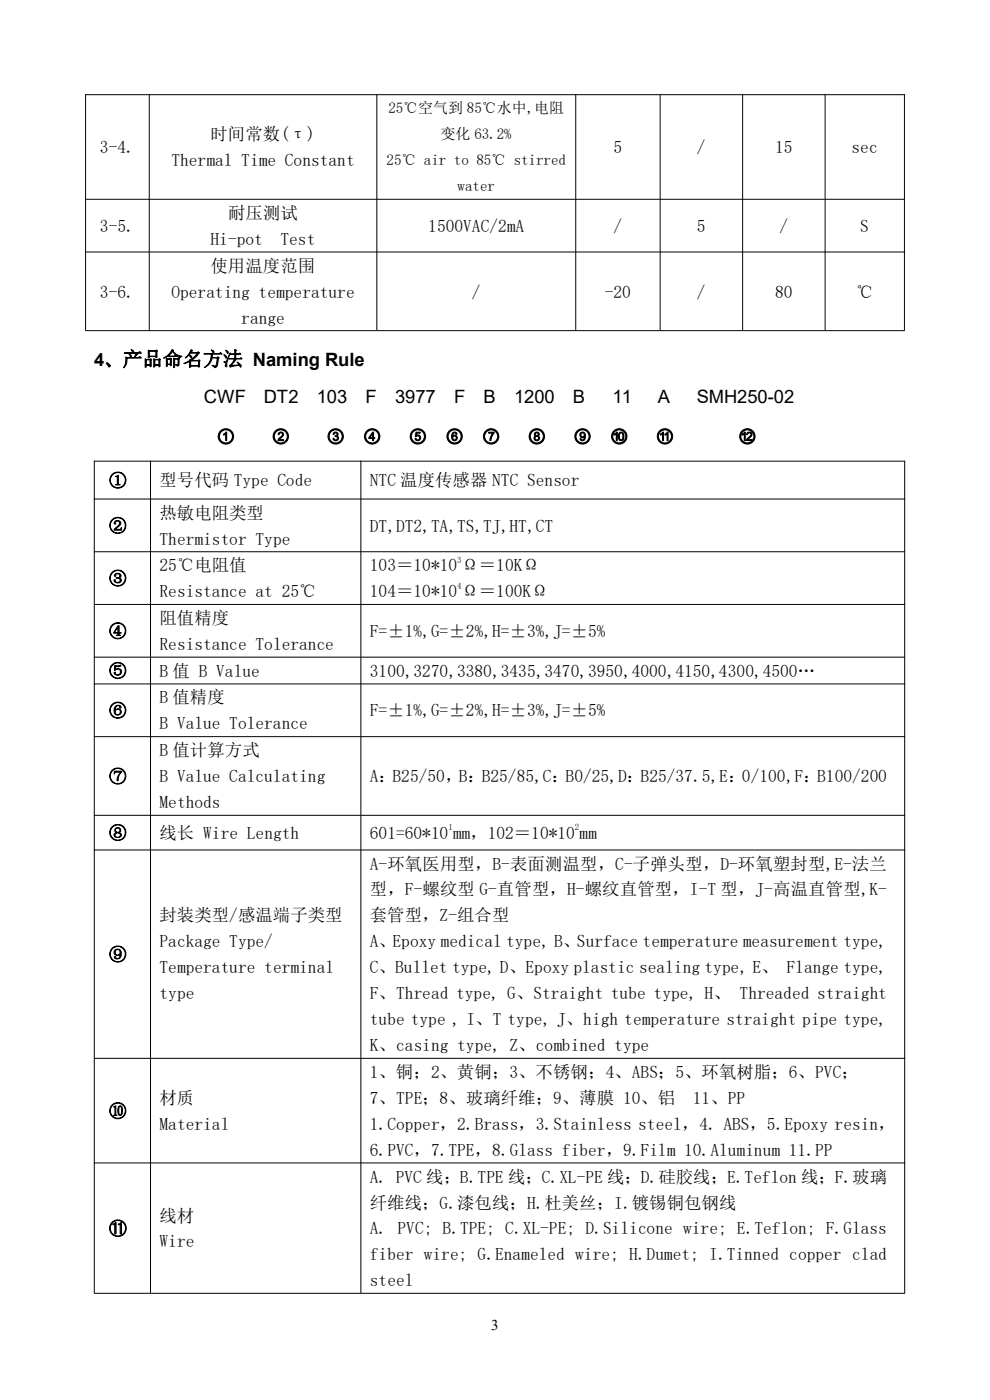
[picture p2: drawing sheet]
<svg xmlns="http://www.w3.org/2000/svg" width="210mm" height="297mm" viewBox="0 0 210 297" stroke-linecap="round" stroke-linejoin="round" font-family="sans-serif">
<defs><g id="words">
<g font-size="3.9">
<text x="20" y="77.6">4、产品命名方法 Naming Rule</text>
<text x="43.3" y="85.4">CWF</text>
<text x="56" y="85.4">DT2</text>
<text x="67.2" y="85.4">103</text>
<text x="77.6" y="85.4">F</text>
<text x="83.8" y="85.4">3977</text>
<text x="96.3" y="85.4">F</text>
<text x="102.6" y="85.4">B</text>
<text x="109.1" y="85.4">1200</text>
<text x="121.5" y="85.4">B</text>
<text x="130" y="85.4">11</text>
<text x="139.6" y="85.4">A</text>
<text x="147.8" y="85.4">SMH250-02</text>
<text x="46" y="93.8">①</text>
<text x="57.6" y="93.8">②</text>
<text x="69.3" y="93.8">③</text>
<text x="77" y="93.8">④</text>
<text x="86.7" y="93.8">⑤</text>
<text x="94.5" y="93.8">⑥</text>
<text x="102.2" y="93.8">⑦</text>
<text x="111.9" y="93.8">⑧</text>
<text x="121.6" y="93.8">⑨</text>
<text x="129.4" y="93.8">⑩</text>
<text x="139.1" y="93.8">⑪</text>
<text x="156.6" y="93.8">⑫</text>
</g>
<g font-size="3.7">
<text x="44.7" y="29.7">时间常数(τ)</text>
<text x="21.2" y="32.5">3-4.</text>
<text x="36.4" y="35.2">Thermal Time Constant</text>
<text x="130.2" y="32.5">5</text>
<text x="147.8" y="32.5">/</text>
<text x="164.4" y="32.5">15</text>
<text x="180.6" y="32.5">sec</text>
<text x="48.4" y="46.5">耐压测试</text>
<text x="21.2" y="49.2">3-5.</text>
<text x="44.7" y="52">Hi-pot</text>
<text x="59.5" y="52">Test</text>
<text x="90.8" y="49.2">1500VAC/2mA</text>
<text x="130.2" y="49.2">/</text>
<text x="147.8" y="49.2">5</text>
<text x="165.4" y="49.2">/</text>
<text x="182.5" y="49.2">S</text>
<text x="44.7" y="57.6">使用温度范围</text>
<text x="21.2" y="63.1">3-6.</text>
<text x="36.4" y="63.1">Operating temperature</text>
<text x="100.1" y="63.1">/</text>
<text x="128.3" y="63.1">-20</text>
<text x="147.8" y="63.1">/</text>
<text x="164.4" y="63.1">80</text>
<text x="181.6" y="63.1">℃</text>
<text x="51.2" y="68.6">range</text>
<text x="23.2" y="103.2">①</text>
<text x="33.8" y="103.2">型号代码 Type Code</text>
<text x="78.4" y="103.2">NTC 温度传感器 NTC Sensor</text>
<text x="23.2" y="112.8">②</text>
<text x="33.8" y="110">热敏电阻类型</text>
<text x="78.4" y="112.8">DT,DT2,TA,TS,TJ,HT,CT</text>
<text x="33.8" y="115.5">Thermistor Type</text>
<text x="23.2" y="124">③</text>
<text x="33.8" y="121.2">25℃电阻值</text>
<text x="78.4" y="121.2">103＝10*10 Ω＝10KΩ</text>
<text x="33.8" y="126.7">Resistance at 25℃</text>
<text x="78.4" y="126.7">104＝10*10 Ω＝100KΩ</text>
<text x="23.2" y="135.1">④</text>
<text x="33.8" y="132.4">阻值精度</text>
<text x="33.8" y="137.9">Resistance Tolerance</text>
<text x="78.4" y="135.1">F=±1%,G=±2%,H=±3%,J=±5%</text>
<text x="23.2" y="143.6">⑤</text>
<text x="33.8" y="143.6">B 值 B Value</text>
<text x="78.4" y="143.6">3100,3270,3380,3435,3470,3950,4000,4150,4300,4500…</text>
<text x="33.8" y="149.2">B 值精度</text>
<text x="23.2" y="152">⑥</text>
<text x="33.8" y="154.7">B Value Tolerance</text>
<text x="78.4" y="152">F=±1%,G=±2%,H=±3%,J=±5%</text>
<text x="33.8" y="160.5">B 值计算方式</text>
<text x="23.2" y="166">⑦</text>
<text x="33.8" y="166">B Value Calculating</text>
<text x="78.4" y="166">A：B25/50，B：B25/85,C：B0/25,D：B25/37.5,E：0/100,F：B100/200</text>
<text x="33.8" y="171.5">Methods</text>
<text x="23.2" y="177.9">⑧</text>
<text x="33.8" y="177.9">线长 Wire Length</text>
<text x="78.4" y="177.9">601=60*10 mm，102＝10*10 mm</text>
<text x="78.4" y="184.5">A-环氧医用型，B-表面测温型，C-子弹头型，D-环氧塑封型,E-法兰</text>
<text x="78.4" y="190">型，F-螺纹型 G-直管型，H-螺纹直管型，I-T 型，J-高温直管型,K-</text>
<text x="33.8" y="195.5">封装类型/感温端子类型</text>
<text x="78.4" y="195.5">套管型，Z-组合型</text>
<text x="23.2" y="203.7">⑨</text>
<text x="33.8" y="201">Package Type/</text>
<text x="78.4" y="201">A、Epoxy medical type, B、Surface temperature measurement type,</text>
<text x="33.8" y="206.5">Temperature terminal</text>
<text x="78.4" y="206.5">C、Bullet type, D、Epoxy plastic sealing type, E、 Flange type,</text>
<text x="33.8" y="212">type</text>
<text x="78.4" y="212">F、Thread type, G、Straight tube type, H、 Threaded straight</text>
<text x="78.4" y="217.5">tube type , I、T type, J、high temperature straight pipe type,</text>
<text x="78.4" y="223">K、casing type, Z、combined type</text>
<text x="78.4" y="228.7">1、铜；2、黄铜；3、不锈钢；4、ABS；5、环氧树脂；6、PVC；</text>
<text x="23.2" y="237">⑩</text>
<text x="33.8" y="234.2">材质</text>
<text x="33.8" y="239.7">Material</text>
<text x="78.4" y="234.2">7、TPE；8、玻璃纤维；9、薄膜 10、铝</text>
<text x="78.4" y="239.7">1.Copper，2.Brass，3.Stainless steel，4. ABS，5.Epoxy resin，</text>
<text x="147" y="234.2">11、PP</text>
<text x="78.4" y="245.2">6.PVC，7.TPE，8.Glass fiber，9.Film 10.Aluminum 11.PP</text>
<text x="78.4" y="250.9">A. PVC 线；B.TPE 线；C.XL-PE 线；D.硅胶线；E.Teflon 线；F.玻璃</text>
<text x="78.4" y="256.4">纤维线；G.漆包线；H.杜美丝；I.镀锡铜包钢线</text>
<text x="23.2" y="261.9">⑪</text>
<text x="33.8" y="259.1">线材</text>
<text x="78.4" y="261.9">A. PVC; B.TPE; C.XL-PE; D.Silicone wire; E.Teflon; F.Glass</text>
<text x="33.8" y="264.6">Wire</text>
<text x="78.4" y="267.4">fiber wire; G.Enameled wire; H.Dumet; I.Tinned copper clad</text>
<text x="78.4" y="272.9">steel</text>
</g>
<g font-size="3.2">
<text x="82.4" y="24.1">25℃空气到 85℃水中,电阻</text>
<text x="93.5" y="29.6">变化 63.2%</text>
<text x="82" y="35.1">25℃ air to 85℃ stirred</text>
<text x="97.1" y="40.6">water</text>
<text x="104.2" y="282.2">3</text>
</g>
<g font-size="1.9">
<text x="97" y="119.4">3</text>
<text x="97" y="124.9">4</text>
<text x="95.1" y="176.1">1</text>
<text x="122" y="176.1">2</text>
</g>
</g></defs>
<g fill="none" stroke="#000" stroke-width=".21">
<path d="M18.1 20.1h173.8M18.2 20v50.1M31.7 20v50.1M79.9 20v50.1M122.1 20v50.1M140 20v50.1M157.5 20v50.1M175 20v50.1M191.9 20v50.1M18.1 42.3h173.8M18.1 53.5h173.8M18.1 70.1h173.8"/>
<path d="M19.9 97.8h172.1M20 97.8v176.5M31.9 97.8v176.5M76.6 97.8v176.5M191.9 97.8v176.5M19.9 105.9h172.1M19.9 117h172.1M19.9 128.2h172.1M19.9 139.4h172.1M19.9 145.1h172.1M19.9 156.3h172.1M19.9 173h172.1"/>
<path d="M19.9 180.3h172.1M19.9 224.5h172.1M19.9 246.7h172.1M19.9 274.4h172.1"/>
</g>
<use href="#words"/>
</svg>
